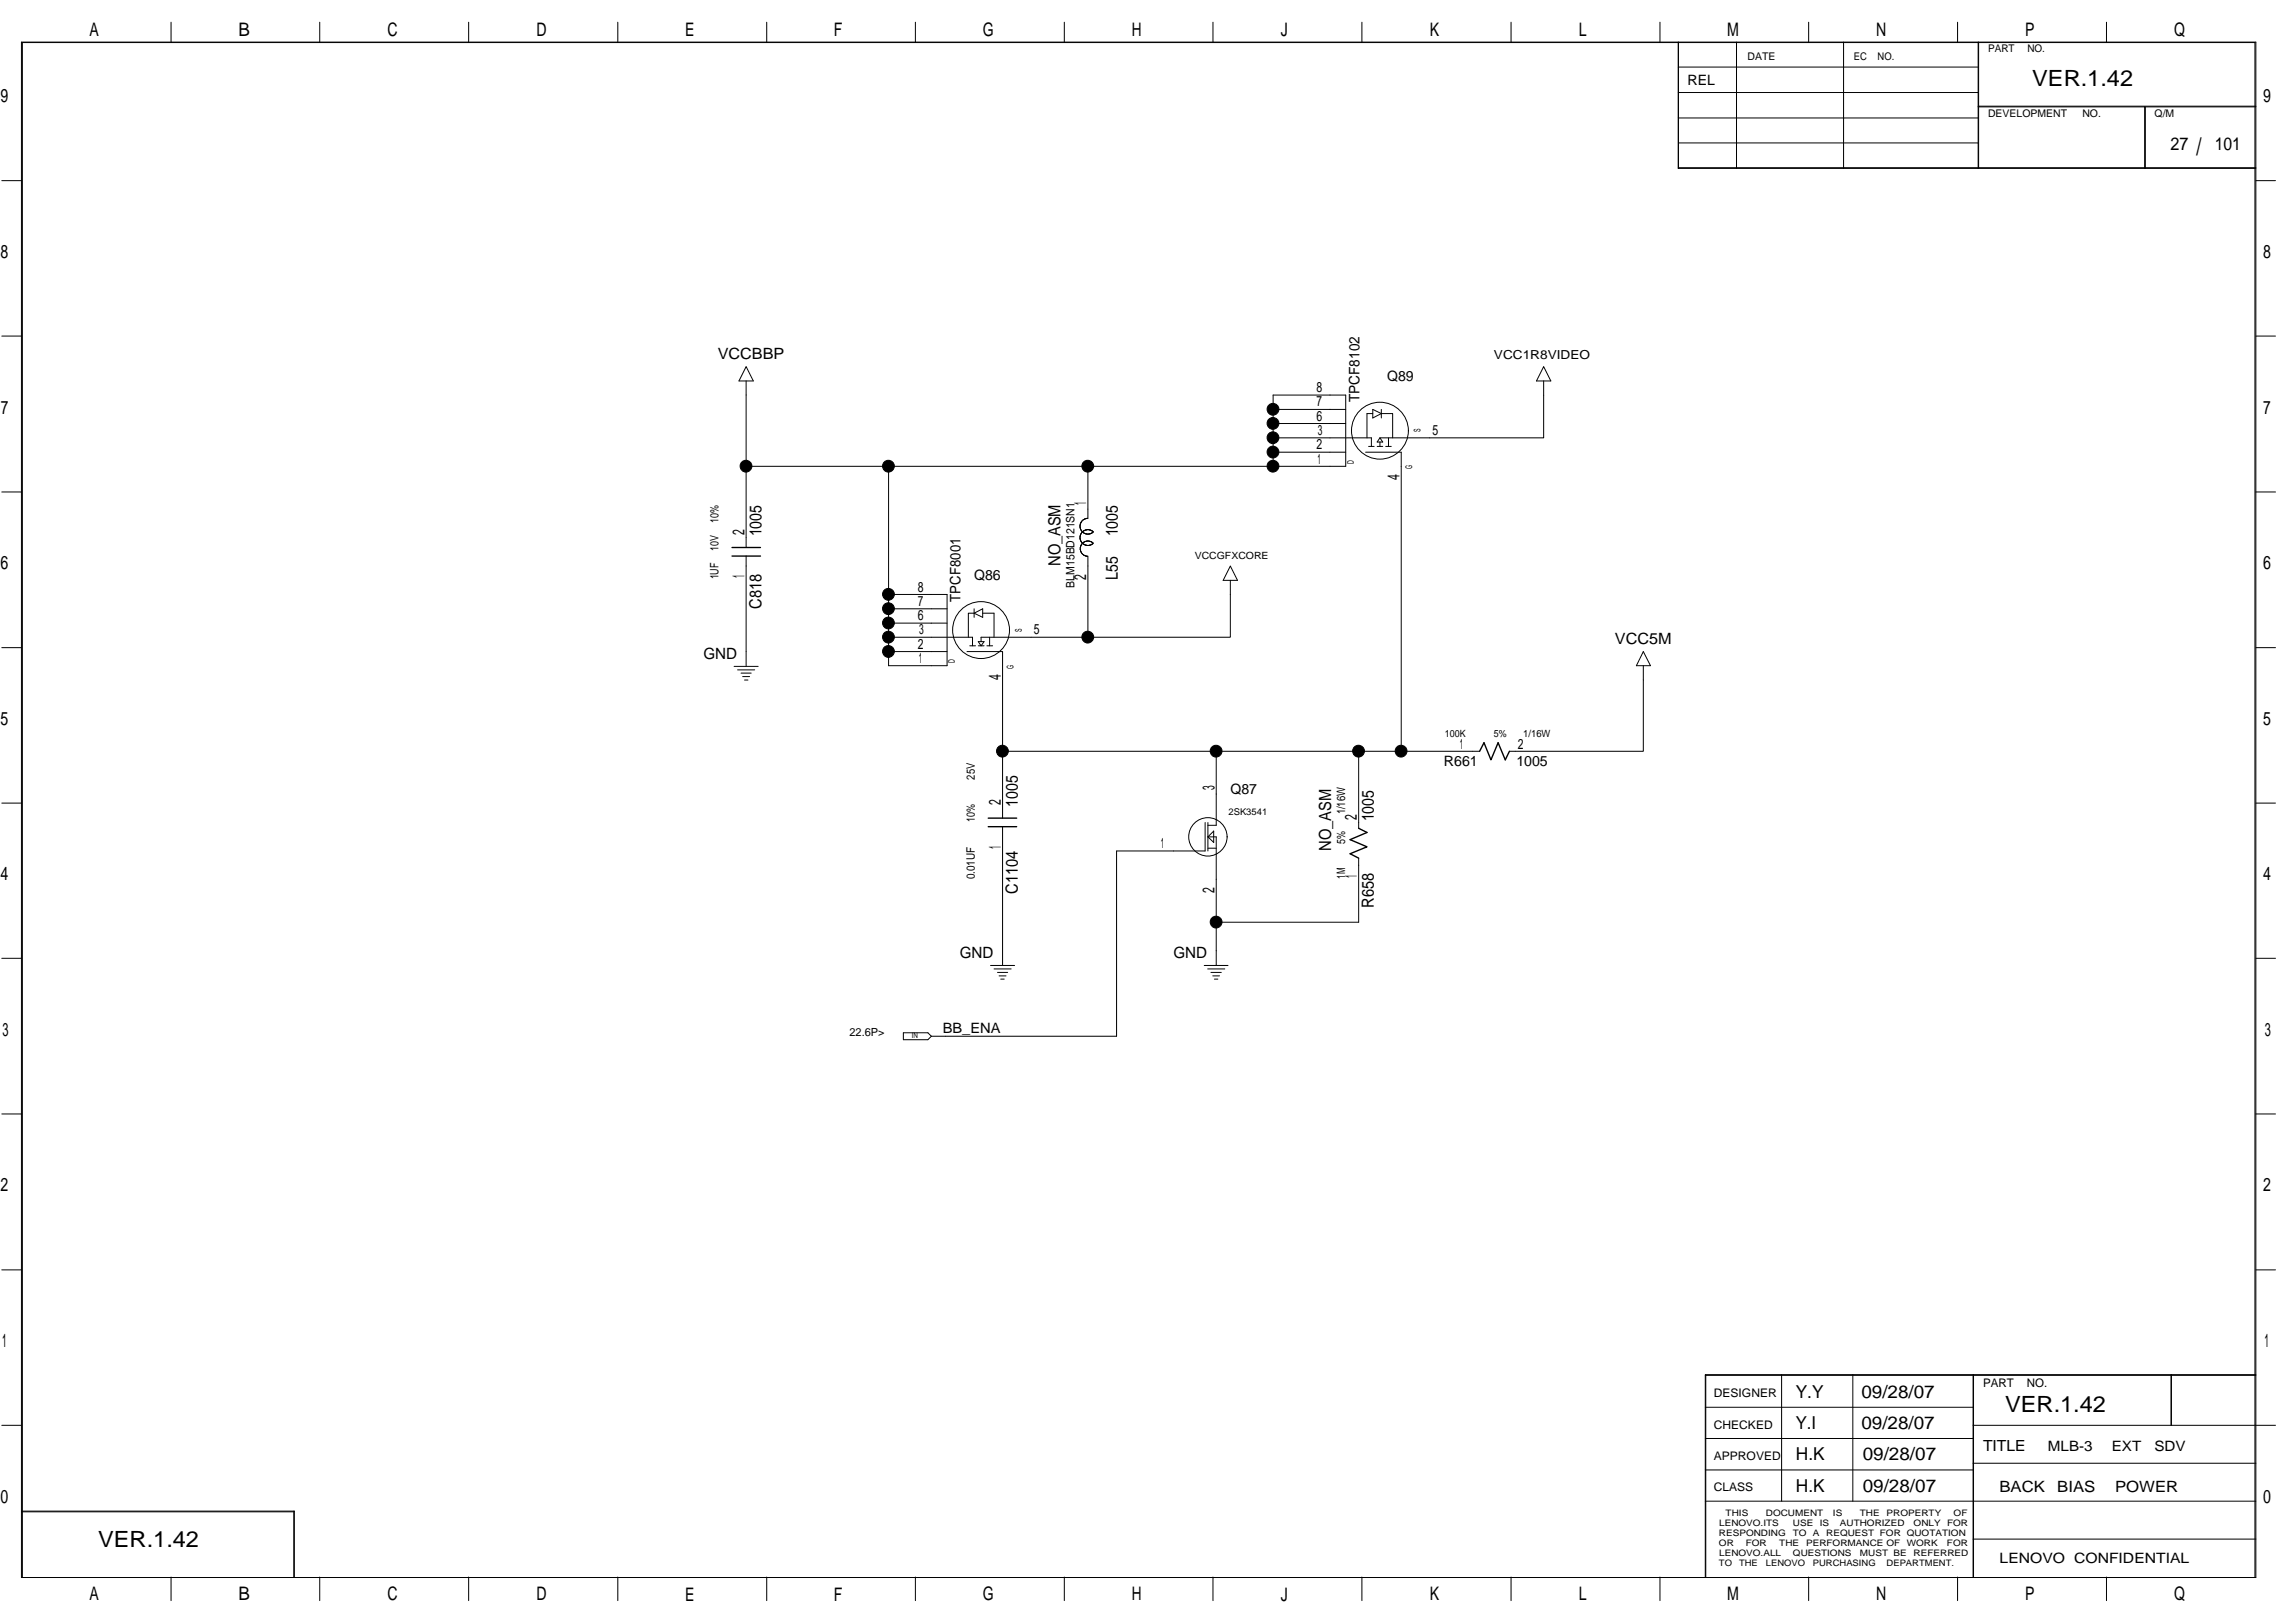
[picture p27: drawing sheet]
<svg xmlns="http://www.w3.org/2000/svg" width="420mm" height="297mm" viewBox="0 0 420 297" stroke-linecap="round" stroke-linejoin="round" font-family="sans-serif">
<defs><g id="words">
<text font-size="4.4" x="402.1" y="28.4">/</text>
<g font-size="4.1">
<text x="372.1" y="15.7">VER.1.42</text>
<text x="367.1" y="258.4">VER.1.42</text>
<text x="18" y="283.2">VER.1.42</text>
</g>
<g font-size="3.4">
<text x="16.4" y="6.6">A</text>
<text x="43.6" y="6.6">B</text>
<text x="70.9" y="6.6">C</text>
<text x="98.2" y="6.6">D</text>
<text x="125.4" y="6.6">E</text>
<text x="152.7" y="6.6">F</text>
<text x="179.9" y="6.6">G</text>
<text x="207.2" y="6.6">H</text>
<text x="234.5" y="6.6">J</text>
<text x="261.8" y="6.6">K</text>
<text x="289" y="6.6">L</text>
<text x="316.2" y="6.6">M</text>
<text x="343.5" y="6.6">N</text>
<text x="370.8" y="6.6">P</text>
<text x="398" y="6.6">Q</text>
<text x=".1" y="18.8">9</text>
<text x="414.3" y="18.8">9</text>
<text x=".1" y="47.2">8</text>
<text x="414.3" y="47.2">8</text>
<text x=".2" y="75.7">7</text>
<text x="414.3" y="75.7">7</text>
<text x=".1" y="104.2">6</text>
<text x="414.3" y="104.2">6</text>
<text x=".1" y="132.7">5</text>
<text x="414.3" y="132.7">5</text>
<text x=".1" y="161.1">4</text>
<text x="414.3" y="161.1">4</text>
<text x=".5" y="189.6">3</text>
<text x="414.6" y="189.6">3</text>
<text x=".1" y="218.1">2</text>
<text x="414.3" y="218.1">2</text>
<text x=".4" y="246.6">1</text>
<text x="414.6" y="246.6">1</text>
<text x=".1" y="275.1">0</text>
<text x="414.3" y="275.1">0</text>
<text x="16.4" y="292.9">A</text>
<text x="43.6" y="292.9">B</text>
<text x="70.9" y="292.9">C</text>
<text x="98.2" y="292.9">D</text>
<text x="125.4" y="292.9">E</text>
<text x="152.7" y="292.9">F</text>
<text x="179.9" y="292.9">G</text>
<text x="207.2" y="292.9">H</text>
<text x="234.5" y="292.9">J</text>
<text x="261.8" y="292.9">K</text>
<text x="289" y="292.9">L</text>
<text x="316.2" y="292.9">M</text>
<text x="343.5" y="292.9">N</text>
<text x="370.8" y="292.9">P</text>
<text x="398" y="292.9">Q</text>
</g>
<g font-size="3.3">
<text x="397.4" y="27.4">27</text>
<text x="405.5" y="27.4">101</text>
<text x="328.7" y="255.8">Y.Y</text>
<text x="340.8" y="255.8">09/28/07</text>
<text x="328.7" y="261.6">Y.I</text>
<text x="340.8" y="261.6">09/28/07</text>
<text x="328.8" y="267.3">H.K</text>
<text x="341" y="267.3">09/28/07</text>
<text x="328.8" y="273">H.K</text>
<text x="341" y="273">09/28/07</text>
</g>
<g font-size="3.1">
<text x="256.2" y="87.8" transform="rotate(-90 256.2 87.8)">4</text>
<text x="198.9" y="92.5" transform="rotate(-90 198.9 92.5)">1</text>
<text x="136.3" y="97.9" transform="rotate(-90 136.3 97.9)">2</text>
<text x="139.4" y="98.2" transform="rotate(-90 139.4 98.2)">1005</text>
<text x="204.6" y="98.2" transform="rotate(-90 204.6 98.2)">1005</text>
<text x="136.3" y="105.9" transform="rotate(-90 136.3 105.9)">1</text>
<text x="194.2" y="103.6" transform="rotate(-90 194.2 103.6)">NO_ASM</text>
<text x="198.9" y="106.1" transform="rotate(-90 198.9 106.1)">2</text>
<text x="204.6" y="106.2" transform="rotate(-90 204.6 106.2)">L55</text>
<text x="139.4" y="111.4" transform="rotate(-90 139.4 111.4)">C818</text>
<text x="183.2" y="124.4" transform="rotate(-90 183.2 124.4)">4</text>
<text x="183.2" y="147.4" transform="rotate(-90 183.2 147.4)">2</text>
<text x="186.3" y="147.7" transform="rotate(-90 186.3 147.7)">1005</text>
<text x="222.3" y="144.5" transform="rotate(-90 222.3 144.5)">3</text>
<text x="183.2" y="155.4" transform="rotate(-90 183.2 155.4)">1</text>
<text x="243.7" y="155.7" transform="rotate(-90 243.7 155.7)">NO_ASM</text>
<text x="248.4" y="150" transform="rotate(-90 248.4 150)">2</text>
<text x="251.5" y="150.3" transform="rotate(-90 251.5 150.3)">1005</text>
<text x="248.4" y="160.7" transform="rotate(-90 248.4 160.7)">1</text>
<text x="186.3" y="163.6" transform="rotate(-90 186.3 163.6)">C1104</text>
<text x="222.3" y="163.4" transform="rotate(-90 222.3 163.4)">2</text>
<text x="251.5" y="166.2" transform="rotate(-90 251.5 166.2)">R658</text>
</g>
<g font-size="2.8">
<text x="131.4" y="65.8">VCCBBP</text>
<text x="295.6" y="117.9">VCC5M</text>
<text x="128.8" y="120.6">GND</text>
<text x="175.7" y="175.3">GND</text>
<text x="214.8" y="175.3">GND</text>
<text x="363" y="265.6">TITLE</text>
<text x="366" y="273.1">BACK</text>
<text x="376.6" y="273.1">BIAS</text>
<text x="387.2" y="273.1">POWER</text>
</g>
<g font-size="2.7">
<text x="248.9" y="73.6" transform="rotate(-90 248.9 73.6)">TPCF8102</text>
<text x="175.8" y="110.1" transform="rotate(-90 175.8 110.1)">TPCF8001</text>
</g>
<g font-size="2.6">
<text x="308.9" y="15.5">REL</text>
<text x="241" y="71.8">8</text>
<text x="253.9" y="69.7">Q89</text>
<text x="241" y="77">6</text>
<text x="241" y="74.4">7</text>
<text x="241" y="82.2">2</text>
<text x="241.2" y="79.6">3</text>
<text x="262.3" y="79.6">5</text>
<text x="241.2" y="84.8">1</text>
<text x="178.3" y="106.2">Q86</text>
<text x="168" y="108.3">8</text>
<text x="168" y="113.5">6</text>
<text x="168.1" y="110.9">7</text>
<text x="168" y="118.7">2</text>
<text x="168.3" y="116.1">3</text>
<text x="189.3" y="116.1">5</text>
<text x="168.2" y="121.3">1</text>
<text x="267.3" y="137">1</text>
<text x="277.9" y="137">2</text>
<text x="264.4" y="140.1">R661</text>
<text x="277.6" y="140.1">1005</text>
<text x="225.2" y="145.3">Q87</text>
<text x="212.5" y="155.2">1</text>
<text x="172.6" y="189.1">BB_ENA</text>
<text x="374.9" y="265.5">MLB-3</text>
<text x="386.6" y="265.5">EXT</text>
<text x="394.4" y="265.5">SDV</text>
<text x="366.1" y="286.1">LENOVO CONFIDENTIAL</text>
</g>
<text font-size="2.3" x="273.5" y="65.7">VCC1R8VIDEO</text>
<g font-size="2.2">
<text x="313.8" y="255.7">DESIGNER</text>
<text x="363" y="253.8">PART</text>
<text x="371.1" y="253.8">NO.</text>
<text x="313.8" y="261.5">CHECKED</text>
<text x="313.8" y="267.2">APPROVED</text>
<text x="313.8" y="272.9">CLASS</text>
</g>
<g font-size="2.1">
<text x="131.5" y="95.6" transform="rotate(-90 131.5 95.6)">10%</text>
<text x="131.5" y="100.8" transform="rotate(-90 131.5 100.8)">10V</text>
<text x="131.5" y="106" transform="rotate(-90 131.5 106)">1UF</text>
<text x="196.7" y="107.5" transform="rotate(-90 196.7 107.5)">BLM15BD121SN1</text>
<text x="178.5" y="142.7" transform="rotate(-90 178.5 142.7)">25V</text>
<text x="246.2" y="149.1" transform="rotate(-90 246.2 149.1)">1/16W</text>
<text x="178.5" y="150.4" transform="rotate(-90 178.5 150.4)">10%</text>
<text x="246.2" y="154.4" transform="rotate(-90 246.2 154.4)">5%</text>
<text x="178.5" y="161" transform="rotate(-90 178.5 161)">0.01UF</text>
<text x="246.2" y="160.8" transform="rotate(-90 246.2 160.8)">1M</text>
</g>
<text font-size="2" x="155.5" y="189.6">22.6P&gt;</text>
<g font-size="1.9">
<text x="319.9" y="11">DATE</text>
<text x="339.4" y="11">EC</text>
<text x="343.7" y="11">NO.</text>
<text x="364" y="9.5">PART</text>
<text x="371.2" y="9.5">NO.</text>
<text x="364" y="21.3">DEVELOPMENT</text>
<text x="381.2" y="21.3">NO.</text>
<text x="394.5" y="21.3">Q/M</text>
</g>
<g font-size="1.8">
<text x="218.7" y="102.2">VCCGFXCORE</text>
<text x="264.5" y="134.8">100K</text>
<text x="273.5" y="134.8">5%</text>
<text x="278.9" y="134.8">1/16W</text>
</g>
<g font-size="1.7">
<text x="260.1" y="79.1" transform="rotate(-90 260.1 79.1)">S</text>
<text x="247.9" y="84.8" transform="rotate(-90 247.9 84.8)">D</text>
<text x="258.5" y="85.9" transform="rotate(-90 258.5 85.9)">G</text>
<text x="187.1" y="115.6" transform="rotate(-90 187.1 115.6)">S</text>
<text x="174.8" y="121.3" transform="rotate(-90 174.8 121.3)">D</text>
<text x="185.5" y="122.4" transform="rotate(-90 185.5 122.4)">G</text>
<text x="224.9" y="149.2">2SK3541</text>
</g>
<g font-size="1.6">
<text x="314.7" y="281.2">RESPONDING</text>
<text x="314.7" y="279.3">LENOVO.ITS</text>
<text x="315.9" y="277.5">THIS</text>
<text x="323.3" y="277.5">DOCUMENT</text>
<text x="328.2" y="281.2">TO</text>
<text x="328.2" y="279.3">USE</text>
<text x="331.9" y="281.2">A</text>
<text x="333.2" y="279.3">IS</text>
<text x="334.3" y="281.2">REQUEST FOR QUOTATION</text>
<text x="335.6" y="277.5">IS</text>
<text x="336.8" y="279.3">AUTHORIZED</text>
<text x="340.5" y="277.5">THE</text>
<text x="345.4" y="277.5">PROPERTY</text>
<text x="350.3" y="279.3">ONLY</text>
<text x="356.5" y="279.3">FOR</text>
<text x="357.7" y="277.5">OF</text>
<text x="314.7" y="286.7">TO</text>
<text x="314.7" y="283">OR</text>
<text x="314.7" y="284.9">LENOVO.ALL</text>
<text x="318.4" y="286.7">THE</text>
<text x="319.6" y="283">FOR</text>
<text x="323.3" y="286.7">LENOVO</text>
<text x="325.7" y="283">THE</text>
<text x="328.2" y="284.9">QUESTIONS</text>
<text x="330.7" y="283">PERFORMANCE OF</text>
<text x="331.9" y="286.7">PURCHASING</text>
<text x="340.5" y="284.9">MUST BE</text>
<text x="345.4" y="286.7">DEPARTMENT.</text>
<text x="349.1" y="283">WORK</text>
<text x="350.3" y="284.9">REFERRED</text>
<text x="356.4" y="283">FOR</text>
</g>
<text font-size="1.4" x="166.9" y="190">IN</text>
</g></defs>
<path d="M134 100.2h5.2M134 101.8h5.2M270.9 137.5l.8-1.6 1.3 3.2 1.3-3.2 1.3 3.2 .7-1.6M180.9 149.7h5.2M180.9 151.3h5.2M248.7 151.6l1.6 .8-3.1 1.3 3.1 1.3-3.1 1.3 1.5 .8" fill="none" stroke="#000" stroke-width=".25"/>
<g fill="none" stroke="#000" stroke-width=".18">
<path d="M3.9 7.7h409.1v281h-409.1zM31.3 4.1v3.6M58.5 4.1v3.6M85.8 4.1v3.6M113.1 4.1v3.6M140.4 4.1v3.6M167.6 4.1v3.6M194.8 4.1v3.6M222.1 4.1v3.6M249.3 4.1v3.6M276.6 4.1v3.6M303.9 4.1v3.6"/>
<path d="M307.2 7.7v23.1h105.8M307.2 12.3h55M307.2 16.9h55M307.3 7.7v23.1M317.9 7.7v23.1M331.1 4.1v3.6M337.5 7.7v23.1M358.4 4.1v3.6M362.2 7.7v23.1M362.2 19.4h50.8M362.2 19.6h50.8M385.6 4.1v3.6"/>
<path d="M392.6 19.6v11.2M392.8 19.6v11.2M.3 33.1h3.6M307.2 30.7h105.8M307.2 21.6h55M307.3 26.2h54.9M413 33.1h3.6M.3 61.5h3.6M136.6 69.7v30.5M136.6 67.1l1.3 2.6h-2.6zM246.4 77.5h-13.3M246.4 74.9h-13.3"/>
<path d="M251.3 75.7h-1v4.4M251.3 74.9l1.6 .8-1.6 .8zM252.9 75.7h2.1v4.4M252.9 74.9v1.6M282.6 67.1l1.3 2.6h-2.6zM282.6 69.7v10.4h-30M413 61.5h3.6M.3 90h3.6M136.6 85.3h26.1M197.8 97.9h.1M197.9 97.6v.1M197.9 95.5v.1"/>
<path d="M198 99.7h.1M198.2 97.4l-.5 .8 .1 .6 .3 .6M198.2 99.4l.8 .4h.6l.5-.4M198.2 95.3l-.5 .8 .1 .6 .3 .6M198.2 97.3l.8 .4h.6l.5-.3M198.2 99.4l-.4 .6v.6l.4 .8M198.2 97.3l.5-.3 .7-.1 .8 .5M198.2 99.4l.8-.4 .5 .1 .6 .3M198.4 97.2h.1M198.4 95.1h.1M198.4 99.2h.1M198.7 99.7h.1"/>
<path d="M198.7 97h.1M199.1 94.9l-.6 .1-.3 .2M199.2 85.3h33.9M199.2 85.3h-36.5v23.5M199.2 85.3v9.6M199.6 97h.1M199.9 97.2h.1M199.9 99.2h.1M233.1 80.1v-7.8h13.3v13h-13.3v-2.5M246.4 82.8h-13.3M250 82.8h6.5v54.7M250.6 81.7h1"/>
<path d="M251.1 81.7v-1.6h-18v2.7M252.1 81.7h1M252.6 80.1l.5 .8h-1zM252.6 80.9v.8M253.7 81.7h1M254.2 80.1v1.6M413 90h3.6M.3 118.5h3.6M136.6 101.8v20M162.7 111.4v-2.6h10.7v13h-10.7v-2.5M162.7 114v2.6M162.7 116.6v2.7h10.7"/>
<path d="M162.7 111.4v2.6h10.7M162.7 116.6h15.3v1.6M162.7 111.4h10.7M177 119.3h6.5v30.4M177.5 118.2h1.1M178.3 111.4v1.6M178.3 112.2l1.6 .8v-1.6l-1.6 .8h-1v4.4M179.1 117.4h1.1l-.6 .8zM179.1 118.2h1.1M179.9 112.2h2.1v4.4M180.7 118.2h1M181.2 116.6v1.6"/>
<path d="M197.9 101v.1M198.2 101.4l.5 .3 .4 .1M198.5 101.6h.1M198.9 101.8h.1M199.2 101.8v14.8h-19.6v.8M225.2 103.6l1.4 2.6h-2.7zM225.2 106.2v10.4h-26M300.9 119.3l1.3 2.5h-2.6zM413 118.5h3.6M134.4 122h4.4M135 122.6h3.2M135.7 123.2h1.8"/>
<path d="M136 123.8h1.2M136.3 124.5h.6M183.5 137.5h39.2v13.5h-1.6M222.7 137.5h48.2M248.7 137.5v14.1M300.9 121.8v15.7h-24.6M.3 147h3.6M183.5 151.3v25.3M220.6 150.5v5.2h-16.2v34h-33.9M221.1 153.2h1.6v23.4M221.1 150.5v5.2M221.1 155.2h1.6"/>
<path d="M222.2 152.1v2.1l-1.1-1zM248.7 157.1v11.7h-26M413 147h3.6M.3 175.4h3.6M181.3 176.7h4.4M182 177.3h3.1M182.6 178h1.9M182.9 178.6h1.3M183.2 179.2h.6M220.5 176.7h4.3M221.1 177.3h3.1M221.7 178h1.9"/>
<path d="M222 178.6h1.3M222.3 179.2h.7M413 175.4h3.6M165.4 189h4.5l.6 .7-.6 .6h-4.5zM.3 203.9h3.6M413 203.9h3.6M.3 232.4h3.6M413 232.4h3.6M312.2 251.7h100.8M312.2 257.6h49M312.3 251.6v37M326.2 251.6v23.1"/>
<path d="M339.2 251.6v23.1M361.2 251.6v37M361.3 251.6v37M397.5 251.6v9.3M413 251.6h-100.8v37M.3 260.9h3.6M3.9 276.6h50v12M3.9 276.7h50M53.8 276.6v12M312.2 274.7h100.8M312.2 263.3h49M312.2 269h49"/>
<path d="M361.2 267.8h51.8M361.2 260.9h55.4M4.1 288.6v-280.8h408.7v280.8M31.3 288.6v4.3M58.5 288.6v4.3M85.8 288.6v4.3M113.1 288.6v4.3M140.4 288.6v4.3M167.6 288.6v4.3M194.8 288.6v4.3M222.1 288.6v4.3M249.3 288.6v4.3"/>
<path d="M276.6 288.6v4.3M303.9 288.6v4.3M331.1 288.6v4.3M358.4 288.6v4.3M361.2 281.7h51.8M385.6 288.6v4.3"/>
<circle cx="252.6" cy="78.8" r="5.2"/>
<circle cx="179.6" cy="115.3" r="5.2"/>
<circle cx="221.1" cy="153.2" r="3.5"/>
</g>
<g fill="#000" stroke="#000" stroke-width=".18">
<circle cx="233.1" cy="77.5" r="1.08"/>
<circle cx="233.1" cy="74.9" r="1.08"/>
<circle cx="136.6" cy="85.3" r="1.08"/>
<circle cx="162.7" cy="85.3" r="1.08"/>
<circle cx="199.1" cy="85.3" r="1.08"/>
<circle cx="233.1" cy="82.7" r="1.08"/>
<circle cx="233.1" cy="80.1" r="1.08"/>
<circle cx="233.1" cy="85.3" r="1.08"/>
<circle cx="162.7" cy="111.4" r="1.08"/>
<circle cx="162.7" cy="119.2" r="1.08"/>
<circle cx="162.7" cy="116.6" r="1.08"/>
<circle cx="162.7" cy="108.8" r="1.08"/>
<circle cx="162.7" cy="114" r="1.08"/>
<circle cx="199.1" cy="116.6" r="1.08"/>
<circle cx="183.5" cy="137.5" r="1.08"/>
<circle cx="222.6" cy="137.5" r="1.08"/>
<circle cx="248.7" cy="137.5" r="1.08"/>
<circle cx="256.5" cy="137.5" r="1.08"/>
<circle cx="222.6" cy="168.8" r="1.08"/>
</g>
<use href="#words"/>
</svg>
